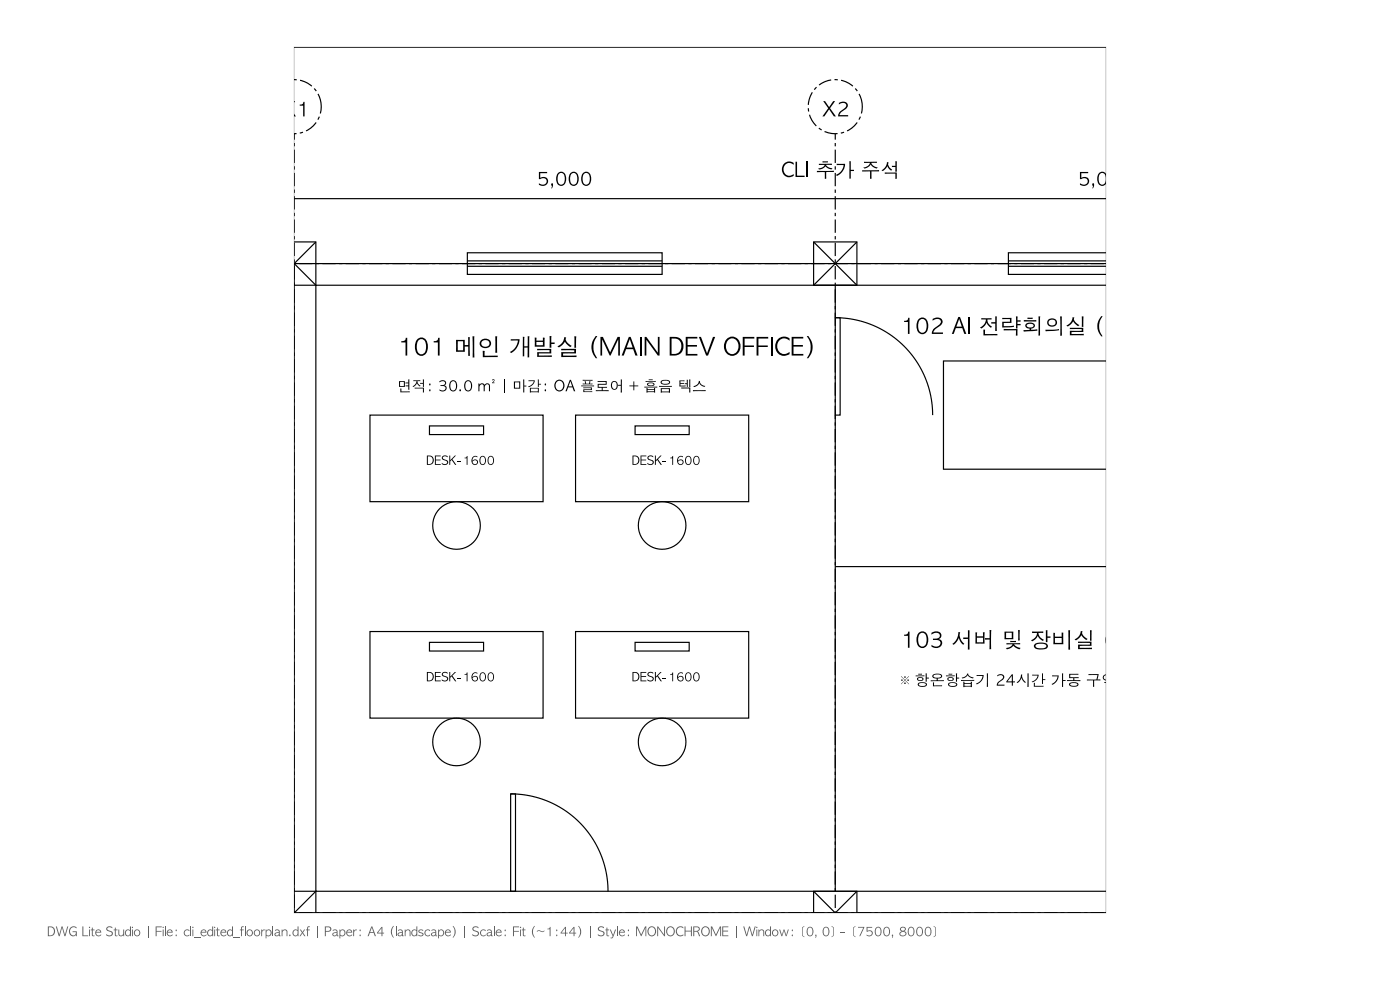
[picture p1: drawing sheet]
<svg xmlns="http://www.w3.org/2000/svg" width="297mm" height="210mm" viewBox="0 0 297 210" stroke-linecap="round" stroke-linejoin="round" font-family="sans-serif">
<defs><g id="words">
<text font-size="4.1" x="182.2" y="37.5">추가</text>
<text font-size="3.2" x="232.7" y="145.4">가동</text>
</g></defs>
<path d="M62.4 10h172.2v183.7h-172.2z" fill="none" stroke="#bfc7d1" stroke-width=".21"/>
<g fill="none" stroke="#000" stroke-width=".25">
<path d="M62.4 10h172.2M62.4 51.3h4.6v9.2h-4.6M62.4 55.9l4.6 4.6M62.4 42.1h172.2M67 51.3l-4.6 4.7M99.1 53.6h41.4v4.6h-41.4zM99.1 56.5h41.4M99.1 55.3h41.4M172.6 51.3h9.2v9.2h-9.2zM172.6 51.3l9.2 9.2M181.8 51.3l-9.2 9.2M213.9 56.5h20.7"/>
<path d="M213.9 55.3h20.7M234.6 55.9h-172.2v137.8h172.2M234.6 53.6h-20.7v4.6h20.7M67 60.5h167.6M67 60.5v128.6M177.2 67.4h1v20.7h-1zM177.2 60.5v6.9a20.7 20.7 0 0 1 20.7 20.7M234.6 76.6h-34.4v22.9h34.4M78.5 88.1h36.7v18.3h-36.7zM91.1 90.3h11.5v1.9h-11.5zM122.1 88.1h36.7v18.3h-36.7zM134.7 90.3h11.5v1.9h-11.5z"/>
<path d="M177.2 88.1v101M78.5 134h36.7v18.3h-36.7zM91.1 136.3h11.5v1.8h-11.5zM122.1 134h36.7v18.3h-36.7zM134.7 136.3h11.5v1.8h-11.5zM177.2 120.2h57.4M108.3 168.4h1.1v20.7h-1.1zM108.3 168.4a20.7 20.7 0 0 1 20.7 20.7M62.4 189.1h4.6v4.6M62.4 193.6l.1 .1M67 189.1h167.6M67 189.1l-4.6 4.6"/>
<path d="M172.6 193.7v-4.6h9.2v4.6M172.6 189.1l4.6 4.6M181.8 189.1l-4.7 4.6"/>
<circle cx="96.8" cy="111.5" r="5.1"/>
<circle cx="140.5" cy="111.5" r="5.1"/>
<circle cx="96.8" cy="157.4" r="5.1"/>
<circle cx="140.5" cy="157.4" r="5.1"/>
</g>
<g fill="none" stroke="#000" stroke-width=".25" stroke-dasharray="2.8 .7 .7 .7" stroke-linecap="butt">
<path d="M62.4 28.4a5.7 5.7 0 0 0 5.8-5.8M68.2 22.6a5.7 5.7 0 0 0-5.8-5.7M62.4 55.9h172.2M62.4 193.7h172.2M62.4 193.7v-165.3M177.2 193.7v-165.3"/>
<circle cx="177.2" cy="22.6" r="5.7"/>
</g>
<g fill="#000">
<path d="M62.4 21.5v1.2v-1.2h.2l-.2 1.5 .4 1.7h-.4zM63.6 22.2l.5-.1 .2-.5h.3v3.1h-.3v-2.3h-.7zM114.3 36.5h1.8v.2h-1.5v1a1.01 1.01 0 0 1 1.7 .6 1.01 1.01 0 0 1-1.4 1.1l-.6-.2v-.3a.89 .89 0 0 0 1.1 .2 .89 .89 0 0 0 .5-1 .91 .91 0 0 0-1.3-.1h-.3zM117 38.9a.38 .38 0 0 1 .4 .3 .38 .38 0 0 1-.2 .4l-.1 .4h-.2a.5 .5 0 0 0 0-.8zM166.3 34.7a1.55 1.55 0 0 1 2.1-.1v.4a1.29 1.29 0 0 0-1.8 0 1.29 1.29 0 0 0-.1 1.7 1.29 1.29 0 0 0 1.7 .3l.2-.1v.4a1.65 1.65 0 0 1-2.2-.3 1.65 1.65 0 0 1 .1-2.3zM168.8 34.3h.3v3h1.6v.2h-1.9zM174.6 21.5h.4l.9 1.2 .9-1.2h.4l-1.1 1.5 1.2 1.7h-.4l-1-1.5-1 1.5h-.4l1.2-1.7zM178 21.8a1.2 1.2 0 0 1 1.9 .6 2.45 2.45 0 0 1-1.3 1.3l-.5 .7h1.8v.3h-2.1a2.76 2.76 0 0 1 1.5-1.9 .66 .66 0 0 0-.1-.9 .66 .66 0 0 0-.9 .1l-.3 .2zM229.1 36.5h1.8v.2h-1.5v1a1.01 1.01 0 0 1 1.7 .6 1.01 1.01 0 0 1-1.5 1.1l-.5-.2v-.3a.86 .86 0 0 0 1.1 .2 .86 .86 0 0 0 .4-1.1l-.6-.2-.9 .2zM231.8 38.9a.38 .38 0 0 1 .4 .3 .38 .38 0 0 1-.2 .4l-.1 .4h-.2a.51 .51 0 0 0 0-.8zM85.1 72.4l.7-.2 .3-.5h.3v3.7h-.4v-2.8h-.9zM92 72.4l.7-.2 .2-.5h.4v3.7h-.4v-2.8h-.9z"/>
<path d="M126.4 71.3h.3a3.8 3.8 0 0 0 0 4.7h-.3a3.5 3.5 0 0 1 0-4.7zM127.4 71.5h.5l1.5 3.2 1.6-3.2h.5v3.9h-.3v-3.4l-1.7 3.4h-.2l-1.6-3.4v3.4h-.3zM136.8 71.5h.3l2.5 3.3v-3.3h.3v3.9h-.3l-2.5-3.3v3.3h-.3zM145.5 71.5h2.4v.3h-2v1.4h2v.3h-2v1.6h2v.3h-2.4zM148.3 71.5h.4l1.3 3.4 1.3-3.4h.4l-1.5 3.9h-.4zM157.6 71.5h2.4v.3h-2v1.5h1.9v.3h-1.9v1.8h-.4zM160.5 71.5h2.5v.3h-2.1v1.5h2v.3h-2v1.8h-.4zM165 72a1.9 1.9 0 0 1 2.5-.2v.5a1.62 1.62 0 0 0-2.5 .4 1.62 1.62 0 0 0 1 2.4h.7l.8-.5v.5a2.01 2.01 0 0 1-2.7-.4 2.01 2.01 0 0 1 .2-2.7zM167.9 71.5h2.5v.3h-2.1v1.4h2v.3h-2v1.6h2.1v.3h-2.5zM171.2 71.3h.3a3.5 3.5 0 0 1 0 4.7h-.3a3.8 3.8 0 0 0 0-4.7zM191.8 68l.6-.1 .2-.5h.3v3.4h-.3v-2.5h-.8zM197.8 67.7a1.47 1.47 0 0 1 2.1 .3 2 2 0 0 1-1.3 1.7l-.6 .8h2v.3h-2.3a2.22 2.22 0 0 1 1.4-1.8 .71 .71 0 0 0 .4-1 .71 .71 0 0 0-1-.3l-.7 .3z"/>
<path d="M233.6 67.1h.3a3.5 3.5 0 0 0 0 4.2h-.3a3.2 3.2 0 0 1 0-4.2zM92.3 96.6h1.2v.2h-1v.7h1v.2h-1v.7h1v.2h-1.2zM93.2 80.9l.2-.1a.68 .68 0 0 1 .9 0 .68 .68 0 0 1 .1 .9l-.2 .1a.63 .63 0 0 1 .6 .6 .63 .63 0 0 1-.7 .6 .64 .64 0 0 1-.9-.4 .68 .68 0 0 0 .8 .2 .68 .68 0 0 0 .5-.7l-.4-.2h-.7v-.2h.4a.48 .48 0 0 0 .6-.6 .48 .48 0 0 0-.8-.2l-.4 .2zM93.9 96.8l.7-.2 .4 .2-.1 .2a.53 .53 0 0 0-.6-.2 .53 .53 0 0 0-.3 .4l.2 .2a.72 .72 0 0 1 .8 1 .93 .93 0 0 1-1.3 0v-.2l.3 .2a.53 .53 0 0 0 .5 0 .53 .53 0 0 0 .3-.5l-.2-.2a.62 .62 0 0 1-.7-.2 .62 .62 0 0 1 0-.7zM95.3 96.6h.2v1l1-1h.2l-.7 .8 .8 1.2h-.3l-.7-1-.3 .3v.7h-.2zM96.9 97.8h.9v.2h-.9zM98.6 97.1l.2-.1 .2-.3h.2v1.9h-.2v-1.4h-.4zM101.5 81.3h.2v.3a.63 .63 0 0 1 1.1 0 .6 .6 0 0 1 .7-.3 .6 .6 0 0 1 .5 .6v1.1h-.3v-1.1a.47 .47 0 0 0-.6-.4 .47 .47 0 0 0-.3 .7v.8h-.2v-1.1a.48 .48 0 0 0-.6-.4 .48 .48 0 0 0-.3 .7v.8h-.2zM104.5 80.5a.31 .31 0 0 1 .4 .2 .31 .31 0 0 1-.2 .4l-.1 .1h.3v.1h-.5l.4-.6-.1-.2-.3 .2zM126.8 80.8h1.9v.8h-1.7v.5h1.8v.2h-.9v.5h1.2v.2h-2.7v-.2h1.3l-.1-.5h-.8v-.9h1.7v-.4h-1.7zM134.4 80.9h.2v.9h.8v.1h-.8v.9h-.2v-.9h-.9v-.1h.9zM135.9 96.6h1.2v.2h-1v.7h1v.2h-1v.7h1v.2h-1.2z"/>
<path d="M137.5 96.8l.7-.2 .4 .2-.1 .2a.53 .53 0 0 0-.5-.2 .53 .53 0 0 0-.4 .4l.2 .2a.72 .72 0 0 1 .8 1 .93 .93 0 0 1-1.3 0v-.2l.3 .2a.53 .53 0 0 0 .6 0 .53 .53 0 0 0 .2-.5l-.2-.2a.62 .62 0 0 1-.7-.2 .62 .62 0 0 1 0-.7zM138.9 96.6h.2v1l1-1h.3l-.8 .8 .8 1.2h-.2l-.8-1-.3 .3v.7h-.2zM140.6 97.8h.8v.2h-.8zM142.2 97.1l.3-.1 .1-.3h.2v1.9h-.2v-1.4h-.4zM191.8 134.6l.6-.1 .2-.5h.3v3.4h-.3v-2.5h-.8zM197.6 134.2l.3-.1a1.14 1.14 0 0 1 1.8 .9l-.2 .4-.4 .2a.91 .91 0 0 1 .8 .9 .91 .91 0 0 1-.8 .9l-1.2-.1-.3-.1v-.4a1.12 1.12 0 0 0 1.9-.4l-.1-.4-.3-.2h-1.2v-.3h.5a.67 .67 0 0 0 .8-.2 .67 .67 0 0 0 0-.9 1.34 1.34 0 0 0-1.6 .2zM234.6 133.6v4.3l-.1-2.1zM92.3 142.5h1.2v.2h-1v.7h1v.2h-1v.7h1v.2h-1.2zM93.9 142.7l.7-.2 .4 .2-.1 .2a.52 .52 0 0 0-.6-.2 .52 .52 0 0 0-.3 .5l.2 .1a.64 .64 0 0 1 .7 .3 .64 .64 0 0 1 0 .8l-.7 .1-.5-.2v-.2l.4 .2a.43 .43 0 0 0 .7-.2 .43 .43 0 0 0-.5-.5 .51 .51 0 0 1-.5-.3 .51 .51 0 0 1 .1-.6zM95.3 142.5h.2v1l1-1h.2l-.7 .8 .8 1.2h-.3l-.7-1-.3 .3v.7h-.2zM96.9 143.8h.9v.1h-.9zM98.6 143h.2l.2-.4h.2v1.9h-.2v-1.4h-.4z"/>
<path d="M135.9 142.5h1.2v.2h-1v.7h1v.2h-1v.7h1v.2h-1.2zM137.5 142.7l.7-.2 .4 .2-.1 .2a.52 .52 0 0 0-.5-.2 .52 .52 0 0 0-.4 .5l.2 .1a.64 .64 0 0 1 .8 .3 .64 .64 0 0 1-.1 .8l-.7 .1-.5-.2v-.2l.4 .2a.43 .43 0 0 0 .7-.2 .43 .43 0 0 0-.5-.5 .51 .51 0 0 1-.5-.3 .51 .51 0 0 1 .1-.6zM138.9 142.5h.2v1l1-1h.3l-.8 .8 .8 1.2h-.2l-.8-1-.3 .3v.7h-.2zM140.6 143.8h.8v.1h-.8zM142.2 143h.3l.1-.4h.2v1.9h-.2v-1.4h-.4zM211.6 143.2a.79 .79 0 0 1 1-.2 .79 .79 0 0 1 .3 1l-1 .8-.2 .4h1.4v.2h-1.6a2.9 2.9 0 0 1 1.3-1.6 .64 .64 0 0 0-.5-.6 .64 .64 0 0 0-.7 .3zM230.9 143h2.2l-.3 1.1h.6v.2h-1.3v1.4h-.2v-1.4h-1.3v-.2h2l.2-.9h-1.9z"/>
<path d="M118.5 36.6a1.12 1.12 0 0 1 1.3 .1 1.12 1.12 0 0 1 .3 1.2 1.08 1.08 0 0 1-.6 1.4 1.08 1.08 0 0 1-1.4-.5 2.03 2.03 0 0 1 .4-2.2zM118.6 36.8a1.78 1.78 0 0 0 .2 2.3 .89 .89 0 0 0 1-1.2 .84 .84 0 0 0-.2-1 .84 .84 0 0 0-1-.1z"/>
<path d="M121.2 36.6a1.12 1.12 0 0 1 1.2 .1 1.12 1.12 0 0 1 .4 1.2 1.08 1.08 0 0 1-.6 1.4 1.08 1.08 0 0 1-1.4-.5 2.04 2.04 0 0 1 .4-2.2zM121.3 36.8a1.78 1.78 0 0 0 .2 2.3 .89 .89 0 0 0 1-1.2 .84 .84 0 0 0-.2-1 .84 .84 0 0 0-1-.1z"/>
<path d="M123.6 36.8a1.09 1.09 0 0 1 1.4-.2 1.09 1.09 0 0 1 .4 1.3 1.1 1.1 0 0 1-.4 1.3 1.1 1.1 0 0 1-1.4-.2 2.21 2.21 0 0 1 0-2.2zM123.9 36.8a1.78 1.78 0 0 0 .2 2.3 .89 .89 0 0 0 1-1.2 .84 .84 0 0 0-.2-1 .84 .84 0 0 0-1-.1z"/>
<path d="M173.3 36.3l3.6-.1v.3h-1.6v1.3l-.3 .1v-1.4h-1.7zM173.7 34.7h2.8v.3l-1.2 .1a1.71 1.71 0 0 0 1.3 .6l-.1 .1a1.15 1.15 0 0 1-1.3-.4l-.1-.1a1.18 1.18 0 0 1-1.5 .5v-.1h.4a1.03 1.03 0 0 0 .9-.7h-1.2zM174.5 34.2h1.1v.3h-1.1z"/>
<path d="M180.2 34.2l.3 .1v1.7h.7v.3h-.7v1.6h-.3zM177.5 34.7h1.8a2.85 2.85 0 0 1-1.8 2.6l-.2-.2a2.51 2.51 0 0 0 1.7-2.1h-1.5z"/>
<path d="M233.1 36.8a.88 .88 0 0 1 1.1-.3 .88 .88 0 0 1 .4 1.1v.7a.92 .92 0 0 1-.7 1.2 .92 .92 0 0 1-1.1-.9v-1zM233.4 36.8a1.78 1.78 0 0 0 .2 2.3 .89 .89 0 0 0 1-1.2 .84 .84 0 0 0-.2-1 .84 .84 0 0 0-1-.1z"/>
<path d="M88.6 71.9a1.34 1.34 0 0 1 1.5-.1 1.34 1.34 0 0 1 .7 1.3 1.84 1.84 0 0 1-1.4 2.4 1.6 1.6 0 0 1-1.4-2l.1-.8zM88.8 72.1a2.3 2.3 0 0 0 .3 3 1.07 1.07 0 0 0 1.3-1.2 1.51 1.51 0 0 0-1-2z"/>
<path d="M97.1 72.4v1.9h1.1v-1.9zM100.2 71.3l.5 .1-.1 4.4h-.3zM96.7 72.1h1.9v1.1h.7v-1.7l.4 .1v3.9h-.4v-2h-.7v1.1h-1.9z"/>
<path d="M102.2 72.5a.8 .8 0 0 0 .8 1.1 .8 .8 0 0 0 .7-1.1 1.02 1.02 0 0 0-1.5 0zM102.4 74.4l.4 .1v1l2.8-.1v.3l-3.2 .1zM105.1 71.3l.4 .1v3.4h-.4zM102.1 72.1a1.16 1.16 0 0 1 1.5-.1 1.16 1.16 0 0 1 .4 1.4 1.29 1.29 0 0 1-1.3 .4 1.29 1.29 0 0 1-.9-.9z"/>
<path d="M110.9 71.4l.4 .1-.1 2h.7v-2.2l.4 .1v4.4h-.4v-2.1h-.7v1.9h-.3zM108.4 72l1.8-.1a2.95 2.95 0 0 1-1.9 2.9l-.1-.1a3.1 3.1 0 0 0 1.7-2.5h-1.5z"/>
<path d="M113.8 72.5v.7h1.4v-.7zM113.9 74h3v1h-2.6v.4h2.8v.3h-3.1v-1h2.6v-.4h-2.7zM113.4 71.6h.2a.17 .17 0 0 1 .2 .1 .17 .17 0 0 1 0 .2v.3h1.4v-.6l.3 .1v1.8h-2.1zM116.6 71.3l.4 .1v1.3l.7-.1v.4h-.7v.8h-.4z"/>
<path d="M119.1 74h3.1v1h-2.7v.4h2.8v.3h-3.2v-1h2.7v-.4h-2.7zM119.7 71.5a.29 .29 0 0 1 .4 .1 .29 .29 0 0 1-.1 .4l.4 .7 .9 .6-.2 .2a.79 .79 0 0 1-.9-.5l-.4-.5a2.25 2.25 0 0 1-1.3 1.1l-.2-.1a2.47 2.47 0 0 0 1.4-2zM121.8 71.3l.5 .1-.1 2.4h-.4z"/>
<path d="M133.4 71.5h.4l1.5 3.9h-.5l-.5-1.3h-1.5l-.5 1.3h-.4zM133.6 71.9l-.7 1.8h1.3z"/>
<path d="M142.1 71.5h.9a1.98 1.98 0 0 1 2 2 1.98 1.98 0 0 1-2 1.9h-.9zM142.5 71.8v3.3a1.72 1.72 0 0 0 1.9-1 1.72 1.72 0 0 0-.6-2.1z"/>
<path d="M154.1 72a1.74 1.74 0 0 1 2.1-.4 1.74 1.74 0 0 1 .9 1.9 1.78 1.78 0 0 1-1.8 2 1.78 1.78 0 0 1-1.7-2l.1-.9zM154.6 72.1a1.78 1.78 0 0 0 .7 3 1.71 1.71 0 0 0 1.4-1.6 1.71 1.71 0 0 0-1.4-1.7z"/>
<path d="M195 67.6a1.22 1.22 0 0 1 1.3-.1 1.22 1.22 0 0 1 .6 1.2 1.67 1.67 0 0 1-1.2 2.2 1.46 1.46 0 0 1-1.3-1.8l.1-.7zM195.2 67.9a2.09 2.09 0 0 0 .2 2.6 1.11 1.11 0 0 0 1.2-1.4 1.02 1.02 0 0 0-.3-1.1 1.02 1.02 0 0 0-1.1-.1z"/>
<path d="M203.3 67.2h.4l1.3 3.6h-.4l-.5-1.2h-1.3l-.5 1.2h-.4zM203.5 67.7l-.6 1.6h1.1z"/>
<path d="M208.2 67.5h2.2v.3h-.8a1.35 1.35 0 0 0 .8 1.5l-.3 .2-.8-1.1-.6 .9a.46 .46 0 0 1-.3 .3 .46 .46 0 0 1-.5-.1 1.47 1.47 0 0 0 1.2-1.7h-.9zM208.6 69.9l.4 .1v.9l2.6-.1v.3h-3zM211.1 67.1l.4 .1v3h-.4v-1.6h-.8v-.3h.8z"/>
<path d="M212.9 69.8h3v1.4h-.4v-1.1h-2.6zM212.6 67.4h2v1.1h-1.7v.7l2.2-.1v.2l-2.5 .2v-1.2l1.7-.1v-.5h-1.7zM215.5 67.1l.4 .1v.8l.6-.1v.3h-.6v.5h.6v.3h-.6v.7h-.4z"/>
<path d="M217.9 68.9a.66 .66 0 0 0 .3 .6 .66 .66 0 0 0 .8-.1 .35 .35 0 0 0 .2-.5 1.19 1.19 0 0 0-1.3 0zM217.7 68.7a1.23 1.23 0 0 1 1.9 .4l-.3 .4-.5 .2v.3l1.3-.1v.2l-2.9 .2-.1-.3h1.3v-.3a.67 .67 0 0 1-.7-.2 .67 .67 0 0 1 0-.8zM220.3 67.1l.4 .1-.1 4h-.3zM217.2 67.9h2.6v.3h-2.6zM218 67.4h1.1v.3h-1.1z"/>
<path d="M222.6 68a.68 .68 0 0 0 .6 1.1 .68 .68 0 0 0 .5-1.1l-.5-.2zM221.8 69.9l2.8-.1 .1 .2-2.8 .3zM224.9 67.1l.4 .1v4h-.4zM222.5 67.8a1.01 1.01 0 0 1 1.3-.2 1.01 1.01 0 0 1 .3 1.3 1.01 1.01 0 0 1-1.4 .3 1.01 1.01 0 0 1-.2-1.4z"/>
<path d="M227 69.5h2.8v.9h-2.5v.4h2.6v.3h-2.9v-.9h2.5v-.4h-2.5zM227.5 67.3a.26 .26 0 0 1 .4 .1 .26 .26 0 0 1-.1 .3l.4 .7 .8 .6-.4 .1-.9-.9a2.07 2.07 0 0 1-1.3 1l-.2-.1a2.25 2.25 0 0 0 1.3-1.8zM229.5 67.1l.4 .1-.1 2.1h-.3z"/>
<path d="M84.9 81v.9h.8v-.9zM84.9 82.4h.3v.6h1.7v.2h-2zM86.6 80.5h.3l-.1 2.2h-.2v-.8h-.6v-.1h.6v-.5h-.6v-.2h.6zM84.6 80.9l1.3-.1v1.3h-1.2z"/>
<path d="M88 82.2h1.9v1l-.2 .1v-.9h-1.7zM87.7 80.7h1.5v.2h-.6l.1 .5 .5 .5h-.2l-.5-.6-.6 .7h-.4l.6-.5 .2-.6h-.6zM89.7 80.5h.3l-.1 1.6h-.2v-.7h-.6v-.2h.6z"/>
<path d="M90.6 96.6h.4a.99 .99 0 0 1 1.1 1 .99 .99 0 0 1-1.1 1h-.4zM90.8 96.8v1.6a.84 .84 0 0 0 1-.8 .84 .84 0 0 0-1-.8z"/>
<path d="M91 81.6a.2 .2 0 0 1 .4 0 .2 .2 0 0 1-.4 0zM91 82.8a.2 .2 0 0 1 .4 0 .2 .2 0 0 1-.4 0z"/>
<path d="M95.7 80.8a.89 .89 0 0 1 1 .1 .89 .89 0 0 1 .3 .9 .9 .9 0 0 1-.9 1.2 .9 .9 0 0 1-.8-1.2l.1-.6zM95.8 81a1.21 1.21 0 0 0 .3 1.8 1.1 1.1 0 0 0 .6-.9 1.1 1.1 0 0 0-.6-1z"/>
<path d="M98.9 80.8a.89 .89 0 0 1 1 .1 .89 .89 0 0 1 .3 .9 .9 .9 0 0 1-.9 1.2 .9 .9 0 0 1-.8-1.2l.1-.6zM99 81a1.21 1.21 0 0 0 .3 1.8 1.11 1.11 0 0 0 .6-.9 1.11 1.11 0 0 0-.6-1z"/>
<path d="M100.3 97a.53 .53 0 0 1 .5-.4 .53 .53 0 0 1 .5 .4 .66 .66 0 0 0-.8 0 .66 .66 0 0 0-.3 .7 .65 .65 0 0 1 1 0 .65 .65 0 0 1-.1 1 .65 .65 0 0 1-1-.5l-.1-.8zM100.3 97.8a.44 .44 0 0 0 .2 .7 .44 .44 0 0 0 .6-.4 .44 .44 0 0 0-.5-.4z"/>
<path d="M102.1 96.8a.72 .72 0 0 1 .8 .1 .72 .72 0 0 1 .2 .8 .73 .73 0 0 1-.7 .9 .73 .73 0 0 1-.7-.9l.1-.6zM102.1 97a.98 .98 0 0 0 .3 1.5 .9 .9 0 0 0 .5-.8 .9 .9 0 0 0-.5-.8z"/>
<path d="M103.6 96.9a.7 .7 0 0 1 .9-.1 .7 .7 0 0 1 .3 .9 .73 .73 0 0 1-.7 .9 .73 .73 0 0 1-.7-.9zM103.8 97a.98 .98 0 0 0 .3 1.5 .9 .9 0 0 0 .5-.8 .9 .9 0 0 0-.5-.8z"/>
<path d="M109.3 81.1v1.1h.8v-1.1zM111 80.5h.2v1.3h.5v.2h-.5v1.2l-.2 .1zM109 80.9h1.4v1.5l-1.4 .1z"/>
<path d="M112.6 82.4v.6h1.5v-.6zM112.4 82.3h1.9v1h-1.9zM112.1 80.7h1.3a1.27 1.27 0 0 1-1.3 1.3l.8-.5 .3-.7-1.1 .1zM114.1 80.5h.2v.9h.5v.2h-.5v.5h-.2z"/>
<path d="M115.5 81.6a.2 .2 0 0 1 .4 0 .2 .2 0 0 1-.4 0zM115.5 82.8a.2 .2 0 0 1 .4 0 .2 .2 0 0 1-.4 0z"/>
<path d="M117.9 80.9a1.19 1.19 0 0 1 1.8 .3 1.19 1.19 0 0 1-.5 1.7 1.21 1.21 0 0 1-1.5-.5 1.21 1.21 0 0 1 .2-1.5zM118.1 81.1a.97 .97 0 0 0-.2 1.2 .97 .97 0 0 0 1.2 .4 1.03 1.03 0 0 0 .4-1.2 1.03 1.03 0 0 0-1-.7z"/>
<path d="M120.9 80.6h.2l.9 2.4h-.3l-.2-.8h-1l-.3 .8h-.2zM121 80.9l-.4 1.1h.8z"/>
<path d="M123.7 82.2h1.9v.5h-1.6v.3h1.6v.2h-1.9v-.6h1.6v-.3l-1.6 .1zM123.3 81.8h2.7v.2h-2.7zM124 80.9h.3l.1 .5h.2h.4v-.5h.2v.5h.5v.1h-2.1v-.1h.6zM123.6 80.6h2.1v.2h-2.1z"/>
<path d="M130 81.2a.8 .8 0 0 0 .5 1.3 .89 .89 0 0 0-.2-1.5zM131.7 80.5h.2v2.8h-.2v-1.5h-.6v-.2h.6zM129.9 80.9a.92 .92 0 0 1 1.2 .6 .92 .92 0 0 1-.5 1.2 .96 .96 0 0 1-1-.7 .96 .96 0 0 1 .3-1.1z"/>
<path d="M134.2 96.6h.5a.99 .99 0 0 1 1 1 .99 .99 0 0 1-1.1 1h-.4zM134.4 96.8v1.6a.84 .84 0 0 0 1-.8 .84 .84 0 0 0-1-.8z"/>
<path d="M137.4 82.7v.3h1.4v-.3zM137.5 81.4a.67 .67 0 0 0 1.1 .1 .97 .97 0 0 0-1.1-.1zM137.1 82.3h.3v.3h1.4l-.1-.3h.3v1h-1.9zM136.7 82h2.7v.2h-2.7zM137.3 81.3a1.15 1.15 0 0 1 1.6 .2 1.04 1.04 0 0 1-1.6 0zM136.9 80.8h2.2v.2h-2.2zM137.6 80.5h.9v.1h-.9z"/>
<path d="M140.4 82.5v.5h1.5v-.5zM140.4 80.9a.64 .64 0 0 0 1 .5l.3-.1 .3-.2a1.18 1.18 0 0 0-1.6-.2zM140.2 82.3h1.9v1h-1.9zM139.8 81.9h2.7v.2h-2.7zM140.3 80.8a1.69 1.69 0 0 1 1.8 .1 .71 .71 0 0 1-1 .7l-.9-.3-.1-.2z"/>
<path d="M143.9 97a.53 .53 0 0 1 .5-.4 .53 .53 0 0 1 .5 .4 .66 .66 0 0 0-.8 0 .66 .66 0 0 0-.3 .7 .65 .65 0 0 1 1.1 0 .65 .65 0 0 1-.2 1 .65 .65 0 0 1-1-.5v-.8zM143.9 97.8a.44 .44 0 0 0 .3 .7 .44 .44 0 0 0 .5-.4 .44 .44 0 0 0-.5-.4z"/>
<path d="M145.7 96.8a.72 .72 0 0 1 .8 .1 .72 .72 0 0 1 .2 .8 .73 .73 0 0 1-.7 .9 .73 .73 0 0 1-.7-.9l.1-.6zM145.7 97a.98 .98 0 0 0 .3 1.5 .9 .9 0 0 0 .5-.8 .9 .9 0 0 0-.5-.8z"/>
<path d="M144.5 82.2h1.9v1h-.2v-.8h-1.7zM144.1 80.7h1.1v.2h-.8v.3h.7v.2h-.7v.4h1.1a.38 .38 0 0 1-.6 .2h-.8zM145.7 80.6h.2v1.5h-.2v-.6h-.4v-.2h.4zM146.2 80.5h.3l-.1 1.6h-.2z"/>
<path d="M147.2 96.9a.7 .7 0 0 1 .9-.1 .7 .7 0 0 1 .3 .9 .73 .73 0 0 1-.7 .9 .73 .73 0 0 1-.7-.9zM147.5 97a.99 .99 0 0 0 .2 1.5 .9 .9 0 0 0 .5-.8 .9 .9 0 0 0-.5-.8z"/>
<path d="M147 82.8l2.7-.1v.3h-2.7zM147.1 81.9h.2a1.4 1.4 0 0 0 1-1.1l.2 .1a.99 .99 0 0 0 1.1 1l-.1 .2-.5-.2-.7-.6-.5 .6a.48 .48 0 0 1-.7 0z"/>
<path d="M195 134.2a1.22 1.22 0 0 1 1.3-.1 1.22 1.22 0 0 1 .6 1.2 1.67 1.67 0 0 1-1.2 2.2 1.46 1.46 0 0 1-1.3-1.8l.1-.8zM195.2 134.4a2.09 2.09 0 0 0 .2 2.7 1.11 1.11 0 0 0 1.2-1.4 1.02 1.02 0 0 0-.3-1.1 1.02 1.02 0 0 0-1.1-.2z"/>
<path d="M205.3 133.7l.4 .1v4h-.4v-2.3l-1 .1v-.4h1zM203.3 134.1h.4l-.1 .2a2.27 2.27 0 0 0 .7 2.1l.3 .2-.3 .2-.6-.7-.3-.8-.6 1a.41 .41 0 0 1-.3 .4 .41 .41 0 0 1-.4-.1 3 3 0 0 0 1.2-2.5z"/>
<path d="M207.2 135.3v1h1.3v-1zM209.9 133.6h.1a.4 .4 0 0 1 .3 .7v3.4h-.4v-2h-.9v-.3h.9zM206.9 134.1a.32 .32 0 0 1 .4 .2 .32 .32 0 0 1-.1 .4v.3h1.3v-.9l.4 .1v2.3h-2z"/>
<path d="M213.4 134.2v1.1h1.2v-1.1zM213.5 136.4h2.9v.3h-1.3a1.98 1.98 0 0 0 1.4 .8l-.2 .2h-.2l-1.1-.7a1.21 1.21 0 0 1-1.5 .6l-.1-.1 .1-.1a1.49 1.49 0 0 0 1.3-.7h-1.3zM214.3 135.9h1.2v.3h-1.2zM213.1 134h1.9v1.6h-1.9zM216 133.6l.3 .1v2.2h-.3z"/>
<path d="M219.8 136.8a.52 .52 0 0 0 0 .6 .52 .52 0 0 0 .7 .1 1.3 1.3 0 0 0 1.5-.5 1.59 1.59 0 0 0-2.1-.3zM219.5 136.6a2.53 2.53 0 0 1 2.8 .2 .99 .99 0 0 1-1.4 1l-.9-.1a.65 .65 0 0 1-.6-.4 .65 .65 0 0 1 .1-.7zM218.9 134l2.4-.1v.4h-1a1.64 1.64 0 0 0 1.1 1.4v.1a.41 .41 0 0 1-.7-.2l-.5-.8a1.59 1.59 0 0 1-1.3 1.2l-.2-.2 .4-.2a1.54 1.54 0 0 0 .9-1.3h-1.1zM221.9 133.7l.3 .1v1.2h.6v.3h-.6v.9h-.3z"/>
<path d="M223.8 135.3v1.1h1.4v-1.1zM226.6 133.7l.4 .1v4h-.3zM223.5 134.2l.3 .1v.7l.7 .1 .7-.1v-.8h.4v2.5h-2.1z"/>
<path d="M228.7 136.1h2.9v.9h-2.5v.4h2.6v.3h-3v-1h2.5v-.3h-2.5zM229.3 133.9a.26 .26 0 0 1 .3 .1 .26 .26 0 0 1-.1 .3l.4 .7 .8 .6-.3 .1-1-1a2.05 2.05 0 0 1-1.2 1.1l-.2-.2a2.25 2.25 0 0 0 1.3-1.7zM231.2 133.7l.4 .1v2.1h-.4z"/>
<path d="M90.6 142.5a1.07 1.07 0 0 1 1.4 1 1.07 1.07 0 0 1-1.4 1zM90.8 142.7v1.6a.84 .84 0 0 0 1-.8 .84 .84 0 0 0-1-.8z"/>
<path d="M100.3 142.9a.53 .53 0 0 1 .5-.4 .53 .53 0 0 1 .5 .4 .66 .66 0 0 0-.8 0 .66 .66 0 0 0-.3 .8 .65 .65 0 0 1 1-.1 .65 .65 0 0 1-.1 1 .65 .65 0 0 1-1-.4l-.1-.9zM100.3 143.7a.44 .44 0 0 0 .2 .7 .44 .44 0 0 0 .6-.4 .44 .44 0 0 0-.5-.4z"/>
<path d="M102.1 142.7a.72 .72 0 0 1 .8 .1 .72 .72 0 0 1 .2 .8 .73 .73 0 0 1-.7 1 .73 .73 0 0 1-.7-1l.1-.5zM102.1 142.9a.98 .98 0 0 0 .3 1.5 .9 .9 0 0 0 .5-.8 .9 .9 0 0 0-.5-.8z"/>
<path d="M103.8 142.7a.72 .72 0 0 1 .8 .1 .72 .72 0 0 1 .2 .8 .73 .73 0 0 1-.7 1 .73 .73 0 0 1-.7-1l.1-.5zM103.8 142.9a.98 .98 0 0 0 .3 1.5 .9 .9 0 0 0 .5-.8 .9 .9 0 0 0-.5-.8z"/>
<path d="M134.2 142.5a1.07 1.07 0 0 1 1.5 1 1.07 1.07 0 0 1-1.5 1zM134.4 142.7v1.6a.84 .84 0 0 0 1-.8 .84 .84 0 0 0-1-.8z"/>
<path d="M143.9 142.9a.53 .53 0 0 1 .5-.4 .53 .53 0 0 1 .5 .4 .66 .66 0 0 0-.8 0 .66 .66 0 0 0-.3 .8 .65 .65 0 0 1 1.1-.1 .65 .65 0 0 1-.2 1 .65 .65 0 0 1-1-.4v-.9zM143.9 143.7a.44 .44 0 0 0 .3 .7 .44 .44 0 0 0 .5-.4 .44 .44 0 0 0-.5-.4z"/>
<path d="M145.7 142.7a.72 .72 0 0 1 .8 .1 .72 .72 0 0 1 .2 .8 .73 .73 0 0 1-.7 1 .73 .73 0 0 1-.7-1l.1-.5zM145.7 142.9a.98 .98 0 0 0 .3 1.5 .9 .9 0 0 0 .5-.8 .9 .9 0 0 0-.5-.8z"/>
<path d="M147.4 142.7a.72 .72 0 0 1 .8 .1 .72 .72 0 0 1 .2 .8 .73 .73 0 0 1-.7 1 .73 .73 0 0 1-.7-1l.1-.5zM147.5 142.9a.98 .98 0 0 0 .2 1.5 .9 .9 0 0 0 .5-.8 .9 .9 0 0 0-.5-.8z"/>
<path d="M191.8 144.9a.16 .16 0 0 1 .3 0 .16 .16 0 0 1-.3 0zM191.1 143.5l.9 .7 .9-.7-.9 .8 .9 .8-.9-.8-.8 .9 .7-.9zM191.2 144.3a.16 .16 0 0 1 .3 0 .16 .16 0 0 1-.3 0zM192.5 144.3a.16 .16 0 0 1 .3 0 .16 .16 0 0 1-.3 0zM191.8 143.6a.16 .16 0 0 1 .3 0 .16 .16 0 0 1-.3 0z"/>
<path d="M195 145l-.1 .2a1.02 1.02 0 0 0 1.5 0 1.2 1.2 0 0 0-1.4-.2zM194.8 143.9a.45 .45 0 0 0 .4 .4 .45 .45 0 0 0 .5-.4l-.5-.1zM194.8 144.9a1.39 1.39 0 0 1 1.9 .3 1.15 1.15 0 0 1-1.7 .4l-.3-.3zM194.6 143.8l.6-.2a.46 .46 0 0 1 .7 .4 .46 .46 0 0 1-.7 .5l-.4-.1a.38 .38 0 0 1-.2-.6zM196.4 142.8l.2 .1v.8h.5v.2h-.5v.7h-.2zM194.3 143.3h1.8v.2h-1.8zM194.8 142.9h.8v.2h-.8z"/>
<path d="M198.1 143.2l-.1 .2a1.18 1.18 0 0 0 1.6 0 1.23 1.23 0 0 0-1.5-.2zM197.9 144.7l.3 .1-.1 .6h1.8v.2h-2zM197.9 143.1a1.72 1.72 0 0 1 1.9 .2 .67 .67 0 0 1-.9 .6l.1 .4h1.2v.2h-2.8v-.2h1.3v-.4a.58 .58 0 0 1-.7 0 .58 .58 0 0 1-.1-.8z"/>
<path d="M201.4 145l-.1 .2a1.02 1.02 0 0 0 1.5 0 1.2 1.2 0 0 0-1.4-.2zM201.2 143.9a.45 .45 0 0 0 .4 .4 .45 .45 0 0 0 .5-.4l-.4-.1zM201.2 144.9a1.39 1.39 0 0 1 1.9 .3 1.15 1.15 0 0 1-1.7 .4l-.3-.3zM201 143.8l.6-.2a.46 .46 0 0 1 .7 .4 .46 .46 0 0 1-.6 .5l-.4-.1a.38 .38 0 0 1-.3-.6zM202.8 142.8l.3 .1-.1 .8h.5v.2h-.5v.7h-.2zM200.7 143.3h1.8v.2h-1.8zM201.2 142.9h.8v.2h-.8z"/>
<path d="M204.6 145.1v.4h1.3v-.4zM204.4 144.6h.2v.3h1.3v-.3h.3v1.1l-1.8 .1zM203.9 144.2h2.8v.2h-2.8zM204 143.7h.1a1.32 1.32 0 0 0 1.1-.8l.2 .1a.98 .98 0 0 0 1.1 .7h.1a.58 .58 0 0 1-1-.1l-.3-.4a.98 .98 0 0 1-1.2 .6z"/>
<path d="M209.3 142.8l.3 .1v2.8h-.3zM207.2 143.2h1.5a1.83 1.83 0 0 1-1.6 1.9v-.1a1.87 1.87 0 0 0 1.3-1.6h-1.2z"/>
<path d="M214.6 143h.3v1.5h.4v.2h-.4v.7h-.3v-.7h-1.1v-.2zM214.6 143.3l-.9 1.2h.9z"/>
<path d="M218 142.8l.2 .1v2.8h-.2zM216.6 143.1h.3a1.49 1.49 0 0 0 .7 1.6l-.1 .1-.3-.1-.5-.9a1.38 1.38 0 0 1-.9 1l-.1-.1a1.8 1.8 0 0 0 .9-1.6z"/>
<path d="M219.3 144.8l.3 .1-.1 .6h1.9v.2h-2.1zM221 142.8l.3 .1v1.2h.5v.2h-.5v.8h-.2zM219 143.1h1.3a1.53 1.53 0 0 1-1.4 1.5 1.52 1.52 0 0 0 1.2-1.3h-1.1z"/>
<path d="M225.3 142.8l.2 .1v1.4h.6v.2h-.6v1.2h-.2zM223.2 143.3h1.4a2.22 2.22 0 0 1-1.4 2l-.1-.2a1.95 1.95 0 0 0 1.2-1.6h-1.1z"/>
<path d="M227.1 145.1l-.1 .1a1.13 1.13 0 0 0 1.6 0 1.25 1.25 0 0 0-1.5-.1zM226.9 144.9a1.43 1.43 0 0 1 1.9 .3 1.26 1.26 0 0 1-1.7 .4l-.3-.3zM226.8 142.9h2v.2h-1.8v.5h1.8v.3l-.9-.1v.5h1.3v.2h-2.9v-.2h1.4v-.5h-.9z"/>
<circle cx="97.6" cy="82.8" r=".2"/>
</g>
<path d="M136 71.5v3.9M163.7 71.5v3.9" fill="none" stroke="#000" stroke-width=".39"/>
<path d="M107 80.6v2.8" fill="none" stroke="#000" stroke-width=".21"/>
<path d="M205.6 67.2v3.6" fill="none" stroke="#000" stroke-width=".36"/>
<path d="M171.3 34.3v3.2" fill="none" stroke="#000" stroke-width=".32"/>
<g fill="#59616b">
<path d="M11.8 196.5h.3l.5 1.8 .5-1.8h.2l.5 1.8 .5-1.8h.2l-.6 2.1h-.2l-.5-1.8-.5 1.8h-.2z"/>
<path d="M14.9 196.8l.5-.3h.4l.4 .2v.2a.84 .84 0 0 0-1.3 .4 .84 .84 0 0 0 .9 1.1l.2-.2 .1-.5h-.7v-.1h.9v1h-.2v-.3a.94 .94 0 0 1-1.3 0 .94 .94 0 0 1 0-1.3z"/>
<path d="M17.5 196.5h.2v1.9h1v.2h-1.2z"/>
<path d="M19.5 196.8h.2v.4h.3v.1h-.3v1l.3 .1a.29 .29 0 0 1-.3 .2 .29 .29 0 0 1-.2-.3v-1h-.3v-.1h.3z"/>
<path d="M22.7 196.6l.7-.1 .4 .2v.2a.55 .55 0 0 0-.6-.2 .55 .55 0 0 0-.4 .5l.3 .1a.76 .76 0 0 1 .8 1 .98 .98 0 0 1-1.4 .1v-.3l.3 .2a.55 .55 0 0 0 .6 .1 .55 .55 0 0 0 .3-.5l-.3-.2a.74 .74 0 0 1-.8-.9z"/>
<path d="M24.4 196.8h.2v.4h.3v.1h-.3v1l.3 .1a.29 .29 0 0 1-.3 .2 .29 .29 0 0 1-.2-.3v-1h-.3v-.1h.3z"/>
<path d="M25.1 197.2h.2v.9a.43 .43 0 0 0 .5 .3 .43 .43 0 0 0 .3-.5v-.7h.2v1.4h-.1v-.3a.57 .57 0 0 1-.7 .3 .57 .57 0 0 1-.4-.5z"/>
<path d="M10.1 196.5a1.12 1.12 0 0 1 1.6 1.1 1.12 1.12 0 0 1-1.6 1zM10.4 196.7v1.7a.88 .88 0 0 0 1.1-.8 .88 .88 0 0 0-1.1-.9z"/>
<path d="M18.9 197.2h.2v1.4h-.2zM18.9 196.7a.14 .14 0 0 1 .2 0 .14 .14 0 0 1-.2 0z"/>
<path d="M20.4 197.4a.62 .62 0 0 1 .7-.2 .62 .62 0 0 1 .4 .6h-1.1a.57 .57 0 0 0 .4 .6 .57 .57 0 0 0 .7-.2 .68 .68 0 0 1-1 .3 .68 .68 0 0 1-.2-1zM20.6 197.4l-.2 .3h.9l-.3-.4z"/>
<path d="M26.7 197.4a.64 .64 0 0 1 .9-.1v-.8h.2v2.1h-.2v-.2a.65 .65 0 0 1-1 .1 .65 .65 0 0 1 0-1zM26.8 197.5a.48 .48 0 0 0 .1 .8 .48 .48 0 0 0 .7-.4v-.4l-.2-.2z"/>
<path d="M28 197.2h.2v1.4h-.2zM28 196.7a.14 .14 0 0 1 .2 0 .14 .14 0 0 1-.2 0z"/>
<path d="M28.4 197.9a.72 .72 0 0 1 1.4 0 .72 .72 0 0 1-1.4 0zM28.5 197.9a.55 .55 0 0 0 1.1 0 .55 .55 0 0 0-1.1 0z"/>
</g>
<path d="M31.4 196.5v2.4" fill="none" stroke="#59616b" stroke-width=".21"/>
<g fill="#59616b">
<path d="M33 196.5h1.3v.2h-1.1v.8h1.1v.1h-1.1v1h-.2z"/>
<path d="M34.5 197.2h.2v1.4h-.2zM34.5 196.7a.14 .14 0 0 1 .2 0 .14 .14 0 0 1-.2 0z"/>
</g>
<path d="M35 196.5v2.1" fill="none" stroke="#59616b" stroke-width=".21"/>
<g fill="#59616b">
<path d="M39.2 197.4a.55 .55 0 0 1 .5-.3 .55 .55 0 0 1 .5 .4 .56 .56 0 0 0-.8 0 .56 .56 0 0 0 0 .8 .56 .56 0 0 0 .8-.1 .58 .58 0 0 1-.6 .4 .58 .58 0 0 1-.5-.3l-.1-.6z"/>
<path d="M35.5 197.4a.62 .62 0 0 1 .8-.2 .62 .62 0 0 1 .3 .6h-1a.57 .57 0 0 0 .3 .6 .57 .57 0 0 0 .7-.2 .68 .68 0 0 1-1 .3 .68 .68 0 0 1-.2-1zM35.8 197.4l-.2 .3h.8l-.2-.4z"/>
<path d="M37.2 197.4a.2 .2 0 0 1 .4 0 .2 .2 0 0 1-.4 0zM37.2 198.4a.2 .2 0 0 1 .4 0 .2 .2 0 0 1-.4 0z"/>
</g>
<path d="M40.5 196.5v2.1" fill="none" stroke="#59616b" stroke-width=".21"/>
<g fill="#59616b">
<path d="M41.1 198.9h1.4z"/>
<path d="M46 196.8h.2v.4h.4v.1h-.4v1l.4 .1a.29 .29 0 0 1-.3 .2 .29 .29 0 0 1-.3-.3v-1h-.2v-.1h.2z"/>
<path d="M49.5 198.9h1.4z"/>
<path d="M51.2 196.6l.5-.1v.2l-.4 .1v.4h.4v.1h-.4v1.3h-.2v-1.3h-.2v-.1h.2z"/>
<path d="M40.8 197.2h.2v1.4h-.2zM40.8 196.7a.14 .14 0 0 1 .2 0 .14 .14 0 0 1-.2 0z"/>
<path d="M42.7 197.4a.62 .62 0 0 1 .8-.2 .62 .62 0 0 1 .3 .6h-1.1a.56 .56 0 0 0 .4 .6 .56 .56 0 0 0 .7-.2 .68 .68 0 0 1-1 .3 .68 .68 0 0 1-.2-1zM42.9 197.4l-.1 .3h.8l-.3-.4z"/>
<path d="M44.1 197.4a.64 .64 0 0 1 .9-.1v-.8h.2v2.1h-.2v-.2a.65 .65 0 0 1-.9 .1 .65 .65 0 0 1-.1-1zM44.3 197.5a.48 .48 0 0 0 0 .8 .48 .48 0 0 0 .7-.4v-.4l-.2-.2z"/>
<path d="M45.4 197.2h.2v1.4h-.2zM45.4 196.7a.15 .15 0 0 1 .3 0 .15 .15 0 0 1-.3 0z"/>
<path d="M46.9 197.4a.62 .62 0 0 1 .8-.2 .62 .62 0 0 1 .3 .6h-1.1a.57 .57 0 0 0 .4 .6 .57 .57 0 0 0 .7-.2 .68 .68 0 0 1-1 .3 .68 .68 0 0 1-.2-1zM47.1 197.4l-.1 .3h.8l-.2-.4z"/>
<path d="M48.3 197.4a.64 .64 0 0 1 .9-.1v-.8h.2v2.1h-.2v-.2a.65 .65 0 0 1-.9 .1 .65 .65 0 0 1-.1-1zM48.5 197.5a.48 .48 0 0 0 0 .8 .48 .48 0 0 0 .7-.4v-.4l-.2-.2z"/>
</g>
<path d="M52 196.5v2.1" fill="none" stroke="#59616b" stroke-width=".21"/>
<g fill="#59616b">
<path d="M55.4 197.2h.2v.2l.4-.2h.2l-.1 .1a.43 .43 0 0 0-.5 .6v.7h-.2z"/>
<path d="M52.3 197.9a.72 .72 0 0 1 1.4 0 .72 .72 0 0 1-1.4 0zM52.4 197.9a.55 .55 0 0 0 1.1 0 .55 .55 0 0 0-1.1 0z"/>
<path d="M53.8 197.9a.72 .72 0 0 1 1.4 0 .72 .72 0 0 1-1.4 0zM54 197.9a.52 .52 0 0 0 1 0 .52 .52 0 0 0-1 0z"/>
<path d="M56.3 197.2h.2v.2a.7 .7 0 0 1 1.2 .3 .7 .7 0 0 1-.8 .9l-.4-.1v.5h-.2zM56.6 197.5l-.1 .8a.51 .51 0 0 0 .7 0 .51 .51 0 0 0 .1-.7 .51 .51 0 0 0-.7-.1z"/>
</g>
<path d="M57.9 196.5v2.1" fill="none" stroke="#59616b" stroke-width=".21"/>
<g fill="#59616b">
<path d="M59.7 197.2h.2v.2a.56 .56 0 0 1 .6-.2 .56 .56 0 0 1 .5 .4v1h-.2v-.9a.44 .44 0 0 0-.5-.4 .44 .44 0 0 0-.4 .6v.7h-.2z"/>
<path d="M63.6 197.2h.2l.4 .5 .3-.5h.2l-.4 .6 .5 .8h-.2l-.4-.6-.4 .6h-.3l.6-.8z"/>
<path d="M65.2 196.6l.5-.1v.2l-.3 .1-.1 .4h.4v.1h-.4v1.3h-.1v-1.3h-.3v-.1h.3z"/>
<path d="M58.3 197.3a.59 .59 0 0 1 .7-.1 .59 .59 0 0 1 .4 .5v.7l.1 .2h-.2l-.1-.3a.47 .47 0 0 1-.6 .3 .47 .47 0 0 1-.3-.5 .47 .47 0 0 1 .5-.4h.4a.47 .47 0 0 0-.4-.4 .47 .47 0 0 0-.5 .2zM58.5 198.1l-.1 .2a.38 .38 0 0 0 .6 .1 .38 .38 0 0 0 .1-.5z"/>
<path d="M62.2 197.4a.64 .64 0 0 1 .9-.1v-.8h.2v2.1h-.1l-.1-.2a.65 .65 0 0 1-.9 .1 .65 .65 0 0 1-.1-1zM62.4 197.5a.48 .48 0 0 0 0 .8 .48 .48 0 0 0 .7-.4v-.4l-.2-.2z"/>
<circle cx="61.5" cy="198.4" r=".18"/>
</g>
<path d="M67.3 196.5v2.4" fill="none" stroke="#59616b" stroke-width=".21"/>
<g fill="#59616b">
<path d="M74.9 197.2h.2v.2l.4-.2h.2l-.1 .1a.43 .43 0 0 0-.5 .6v.7h-.2z"/>
<path d="M83.4 196.4h.2a1.99 1.99 0 0 0 0 2.5 1.63 1.63 0 0 1-.2-2.5z"/>
<path d="M68.9 196.5h.7a.58 .58 0 0 1 .7 .6 .58 .58 0 0 1-.7 .5h-.5v1h-.2zM69.1 196.7v.8h.5a.39 .39 0 0 0 .5-.4 .39 .39 0 0 0-.5-.4z"/>
<path d="M70.6 197.3a.59 .59 0 0 1 .6-.1 .59 .59 0 0 1 .4 .5v.7l.2 .2h-.3l-.1-.3a.47 .47 0 0 1-.6 .3 .47 .47 0 0 1-.3-.5 .47 .47 0 0 1 .6-.4h.3a.47 .47 0 0 0-.3-.4 .47 .47 0 0 0-.5 .2zM70.7 198.1v.2a.38 .38 0 0 0 .5 .1 .38 .38 0 0 0 .1-.5z"/>
<path d="M72 197.2h.2v.2a.7 .7 0 0 1 1.1 .3 .7 .7 0 0 1-.7 .9l-.4-.1v.5h-.2zM72.3 197.5l-.1 .8a.51 .51 0 0 0 .7 0 .51 .51 0 0 0 .1-.7 .51 .51 0 0 0-.7-.1z"/>
<path d="M73.6 197.4a.62 .62 0 0 1 .8-.2 .62 .62 0 0 1 .3 .6h-1.1a.56 .56 0 0 0 .4 .6 .56 .56 0 0 0 .7-.2 .68 .68 0 0 1-1 .3 .68 .68 0 0 1-.2-1zM73.8 197.4l-.1 .3h.8l-.3-.4z"/>
<path d="M76.3 197.4a.17 .17 0 0 1 .3 0 .17 .17 0 0 1-.3 0zM76.3 198.4a.17 .17 0 0 1 .3 0 .17 .17 0 0 1-.3 0z"/>
<path d="M78.8 196.5h.2l.8 2.1h-.3l-.2-.7h-.8l-.3 .7h-.2zM78.9 196.8l-.4 .9h.7z"/>
<path d="M80.9 196.6h.2v1.2h.4v.2h-.4v.6h-.2v-.6h-.9zM80.9 196.9l-.7 .9h.7z"/>
</g>
<path d="M84 196.5v2.1" fill="none" stroke="#59616b" stroke-width=".21"/>
<g fill="#59616b">
<path d="M85.9 197.2h.1v.2a.56 .56 0 0 1 .6-.2 .56 .56 0 0 1 .5 .4v1h-.2v-.9a.44 .44 0 0 0-.5-.4 .44 .44 0 0 0-.4 .6v.7h-.1z"/>
<path d="M88.9 197.3l.2-.1a.47 .47 0 0 1 .7 .3 .4 .4 0 0 0-.5-.2 .4 .4 0 0 0-.3 .4h.2a.49 .49 0 0 1 .5 .2 .49 .49 0 0 1 0 .6l-.6 .1-.4-.1v-.3l.5 .2a.31 .31 0 0 0 .3 0 .31 .31 0 0 0 .1-.3l-.7-.3a.34 .34 0 0 1 0-.5z"/>
<path d="M90.2 197.4a.55 .55 0 0 1 .6-.3 .55 .55 0 0 1 .4 .4 .56 .56 0 0 0-.8 0 .56 .56 0 0 0 0 .8 .56 .56 0 0 0 .8-.1 .58 .58 0 0 1-.5 .4 .58 .58 0 0 1-.6-.3v-.6z"/>
<path d="M96 196.4a1.5 1.5 0 0 1 0 2.5 2 2 0 0 0 0-2.5z"/>
<path d="M84.4 197.3a.59 .59 0 0 1 .7-.1 .59 .59 0 0 1 .4 .5v.7l.2 .2h-.3l-.1-.3a.47 .47 0 0 1-.6 .3 .47 .47 0 0 1-.3-.5 .47 .47 0 0 1 .6-.4h.3a.46 .46 0 0 0-.4-.4 .46 .46 0 0 0-.5 .2zM84.6 198.1v.2a.38 .38 0 0 0 .5 .1 .38 .38 0 0 0 .1-.5z"/>
<path d="M87.4 197.4a.64 .64 0 0 1 .9-.1v-.8h.2v2.1h-.2v-.2a.65 .65 0 0 1-.9 .1 .65 .65 0 0 1-.1-1zM87.6 197.5a.48 .48 0 0 0 0 .8 .48 .48 0 0 0 .7-.4v-.4l-.2-.2z"/>
<path d="M91.5 197.3a.59 .59 0 0 1 .7-.1 .59 .59 0 0 1 .4 .5v.7l.1 .2h-.2l-.1-.3a.47 .47 0 0 1-.6 .3 .47 .47 0 0 1-.3-.5 .47 .47 0 0 1 .5-.4h.4a.47 .47 0 0 0-.4-.4 .47 .47 0 0 0-.5 .2zM91.7 198.1l-.1 .2a.38 .38 0 0 0 .6 .1 .38 .38 0 0 0 .1-.5z"/>
<path d="M92.9 197.2h.2v.2a.7 .7 0 0 1 1.2 .3 .7 .7 0 0 1-.7 .9l-.5-.1v.5h-.2zM93.2 197.5l-.1 .8a.51 .51 0 0 0 .7 0 .51 .51 0 0 0 .1-.7 .51 .51 0 0 0-.7-.1z"/>
<path d="M94.6 197.4a.62 .62 0 0 1 .7-.2 .62 .62 0 0 1 .4 .6h-1.1a.56 .56 0 0 0 .4 .6 .56 .56 0 0 0 .6-.2 .68 .68 0 0 1-.9 .3 .68 .68 0 0 1-.2-1zM94.8 197.4l-.2 .3h.8l-.2-.4z"/>
</g>
<path d="M98.6 196.5v2.4" fill="none" stroke="#59616b" stroke-width=".21"/>
<g fill="#59616b">
<path d="M100.4 196.6l.7-.1 .4 .2-.1 .2a.55 .55 0 0 0-.6-.2 .55 .55 0 0 0-.3 .5l.2 .1a.75 .75 0 0 1 .8 1 .98 .98 0 0 1-1.3 .1v-.3l.3 .2a.55 .55 0 0 0 .6 .1 .55 .55 0 0 0 .3-.5l-.3-.2a.74 .74 0 0 1-.8-.9z"/>
<path d="M102 197.4a.55 .55 0 0 1 .6-.3 .55 .55 0 0 1 .4 .4 .55 .55 0 0 0-.8 0 .55 .55 0 0 0 0 .8 .55 .55 0 0 0 .8-.1 .58 .58 0 0 1-.5 .4 .58 .58 0 0 1-.6-.3v-.6z"/>
<path d="M103.3 197.3a.59 .59 0 0 1 .7-.1 .59 .59 0 0 1 .4 .5v.7l.1 .2h-.2l-.1-.3a.47 .47 0 0 1-.6 .3 .47 .47 0 0 1-.3-.5 .47 .47 0 0 1 .5-.4h.4a.46 .46 0 0 0-.4-.4 .46 .46 0 0 0-.5 .2zM103.5 198.1l-.1 .2a.38 .38 0 0 0 .6 .1 .38 .38 0 0 0 .1-.5z"/>
</g>
<path d="M104.8 196.5v2.1" fill="none" stroke="#59616b" stroke-width=".21"/>
<g fill="#59616b">
<path d="M108.8 196.5h1.3v.2h-1.1v.8h1.1v.1h-1.1v1h-.2z"/>
<path d="M110.9 196.8h.2v.4h.4v.1h-.4v1l.4 .1a.29 .29 0 0 1-.3 .2 .29 .29 0 0 1-.3-.3v-1h-.2v-.1h.2z"/>
<path d="M113.3 196.4h.2a1.99 1.99 0 0 0 0 2.5 1.63 1.63 0 0 1-.2-2.5z"/>
<path d="M113.9 197.5a.96 .96 0 0 1 1.2 .1l.4-.2a.67 .67 0 0 1-1.1 .1l-.5 .2z"/>
<path d="M116.1 197h.3l.2-.4h.2v2h-.2v-1.5h-.5z"/>
<path d="M122.6 196.4a1.54 1.54 0 0 1 .3 2.3l-.2 .2a1.99 1.99 0 0 0-.1-2.5z"/>
<path d="M105.3 197.4a.62 .62 0 0 1 .8-.2 .62 .62 0 0 1 .3 .6h-1a.56 .56 0 0 0 .3 .6 .56 .56 0 0 0 .7-.2 .68 .68 0 0 1-1 .3 .68 .68 0 0 1-.2-1zM105.5 197.4l-.1 .3h.8l-.2-.4z"/>
<path d="M107 197.4a.2 .2 0 0 1 .4 0 .2 .2 0 0 1-.4 0zM107 198.4a.2 .2 0 0 1 .4 0 .2 .2 0 0 1-.4 0z"/>
<path d="M110.3 197.2h.2v1.4h-.2zM110.3 196.7a.15 .15 0 0 1 .3 0 .15 .15 0 0 1-.3 0z"/>
<path d="M118 197.4a.17 .17 0 0 1 .3 0 .17 .17 0 0 1-.3 0zM118 198.4a.17 .17 0 0 1 .3 0 .17 .17 0 0 1-.3 0z"/>
<path d="M119.9 196.6h.2v1.2h.3v.2h-.3v.6h-.2v-.6h-1zM119.9 196.9l-.8 .9h.8z"/>
<path d="M121.7 196.6h.2v1.2h.3v.2h-.3v.6h-.2v-.6h-1zM121.7 196.9l-.8 .9h.8z"/>
</g>
<path d="M125.3 196.5v2.4" fill="none" stroke="#59616b" stroke-width=".21"/>
<g fill="#59616b">
<path d="M127 196.6l.7-.1 .4 .2v.2a.55 .55 0 0 0-.6-.2 .55 .55 0 0 0-.4 .5l.3 .1a.76 .76 0 0 1 .8 1 .98 .98 0 0 1-1.4 .1v-.3l.3 .2a.55 .55 0 0 0 .6 .1 .55 .55 0 0 0 .3-.5l-.3-.2a.74 .74 0 0 1-.8-.9z"/>
<path d="M128.7 196.8h.1v.4h.4v.1h-.4l.1 1 .3 .1a.29 .29 0 0 1-.3 .2 .29 .29 0 0 1-.2-.3v-1h-.3v-.1h.3z"/>
<path d="M129.4 197.2h.2l.5 1.2 .4-1.2h.2l-.6 1.6-.3 .2h-.3v-.2l.3 .1 .2-.3z"/>
</g>
<path d="M131 196.5v2.1" fill="none" stroke="#59616b" stroke-width=".21"/>
<g fill="#59616b">
<path d="M134.9 196.5h.3l.8 1.7 .9-1.7h.2v2.1h-.2v-1.8l-.8 1.8-1-1.8v1.8h-.2z"/>
<path d="M139.4 196.5h.2l1.3 1.8v-1.8h.2v2.1h-.2l-1.3-1.8v1.8h-.2z"/>
<path d="M143.6 196.8l.5-.3h.4l.5 .2v.2a.83 .83 0 0 0-1.2 .1 .83 .83 0 0 0 0 1.1 .83 .83 0 0 0 1.2 .1 .61 .61 0 0 1-.9 .4 1.12 1.12 0 0 1-.5-1.8z"/>
<path d="M145.2 196.5h.2v.9h1.2v-.9h.2v2.1h-.2v-1h-1.2v1h-.2z"/>
<path d="M150.8 196.5h.3l.8 1.7 .8-1.7h.3v2.1h-.2v-1.8l-.9 1.8-.9-1.8v1.8h-.2z"/>
<path d="M153.2 196.5h1.3v.2h-1.1v.7h1.1v.2h-1.1v.8h1.1v.2h-1.3z"/>
<path d="M131.5 197.4a.62 .62 0 0 1 .7-.2 .62 .62 0 0 1 .4 .6h-1.1a.56 .56 0 0 0 .4 .6 .56 .56 0 0 0 .6-.2 .68 .68 0 0 1-.9 .3 .68 .68 0 0 1-.2-1zM131.7 197.4l-.2 .3h.8l-.2-.4z"/>
<path d="M133.2 197.4a.17 .17 0 0 1 .3 0 .17 .17 0 0 1-.3 0zM133.2 198.4a.17 .17 0 0 1 .3 0 .17 .17 0 0 1-.3 0z"/>
<path d="M137.6 196.8a1.02 1.02 0 0 1 1.6 .5 1.02 1.02 0 0 1-.9 1.3 1.09 1.09 0 0 1-.9-.7 1.09 1.09 0 0 1 .2-1.1zM137.8 196.9a.8 .8 0 0 0-.2 1.2 .8 .8 0 0 0 1.2 .1 .8 .8 0 0 0 .1-1.1 .8 .8 0 0 0-1.1-.2z"/>
<path d="M141.6 196.8a1.02 1.02 0 0 1 1.6 .5 1.02 1.02 0 0 1-1 1.3 1.09 1.09 0 0 1-.9-.7 1.09 1.09 0 0 1 .3-1.1zM141.7 196.9a.8 .8 0 0 0-.1 1.2 .8 .8 0 0 0 1.1 .1 .8 .8 0 0 0 .1-1.1 .8 .8 0 0 0-1.1-.2z"/>
<path d="M147.1 196.5h.7a.54 .54 0 0 1 .7 .4 .54 .54 0 0 1-.5 .7l.2 .1 .3 .9h-.2l-.4-.9-.3-.1h-.3v1h-.2zM147.3 196.7v.8a.69 .69 0 0 0 1-.5l-.3-.3z"/>
<path d="M149 196.8a1.02 1.02 0 0 1 1.6 .5 1.02 1.02 0 0 1-.9 1.3 1.09 1.09 0 0 1-.9-.7 1.09 1.09 0 0 1 .2-1.1zM149.2 196.9a.8 .8 0 0 0-.2 1.2 .8 .8 0 0 0 1.1 .1 .8 .8 0 0 0 .2-1.1 .8 .8 0 0 0-1.1-.2z"/>
</g>
<path d="M156.2 196.5v2.4" fill="none" stroke="#59616b" stroke-width=".21"/>
<g fill="#59616b">
<path d="M157.7 196.5h.2l.5 1.8 .5-1.8h.2l.5 1.8 .5-1.8h.2l-.6 2.1h-.2l-.5-1.8-.5 1.8h-.2z"/>
<path d="M160.9 197.2h.2v.2a.56 .56 0 0 1 .6-.2 .56 .56 0 0 1 .4 .4v1h-.2v-.9a.44 .44 0 0 0-.5-.4 .44 .44 0 0 0-.3 .6v.7h-.2z"/>
<path d="M165.3 197.2h.2l.4 1.2 .3-1.2h.2l.4 1.2 .3-1.2h.2l-.4 1.4h-.2l-.4-1.2-.3 1.2h-.2z"/>
<path d="M170.2 196.7l.4-.3 .1 .1-.4 .3v1.6l.4 .3-.1 .1-.4-.3z"/>
<path d="M173 198.3a.34 .34 0 0 1 .3 .3 .34 .34 0 0 1-.2 .3l-.1 .1z"/>
<path d="M176.4 196.4l.5 .3v1.8l-.5 .3v-.1l.4-.3v-1.6l-.4-.3z"/>
<path d="M178.4 197.8h.9v.2h-.9z"/>
<path d="M181 196.7l.5-.3v.1l-.4 .3v1.6l.4 .3v.1l-.5-.3z"/>
<path d="M182 196.6h1.4l-.9 2h-.2l.8-1.8h-1.1z"/>
<path d="M183.8 196.6h1.2v.2h-1v.7a.7 .7 0 0 1 1 0 .7 .7 0 0 1 0 1 .7 .7 0 0 1-.9 .1l-.3-.1v-.3l.2 .1a.53 .53 0 0 0 .7 .1 .53 .53 0 0 0 .1-.7 .53 .53 0 0 0-.8-.1h-.2z"/>
<path d="M189.2 198.3a.34 .34 0 0 1 .3 .3 .34 .34 0 0 1-.2 .3l-.1 .1z"/>
<path d="M198.1 196.4l.4 .3v1.8l-.4 .3-.1-.1 .4-.3v-1.6l-.4-.3z"/>
<path d="M160.5 197.2h.1v1.4h-.1zM160.4 196.7a.15 .15 0 0 1 .3 0 .15 .15 0 0 1-.3 0z"/>
<path d="M162.5 197.4a.64 .64 0 0 1 .9-.1v-.8h.2v2.1h-.2v-.2a.65 .65 0 0 1-1 .1 .65 .65 0 0 1 0-1zM162.6 197.5a.48 .48 0 0 0 .1 .8 .48 .48 0 0 0 .7-.4v-.4l-.3-.2z"/>
<path d="M163.7 197.9a.75 .75 0 0 1 1.5 0 .75 .75 0 0 1-1.5 0zM163.9 197.9a.55 .55 0 0 0 1.1 0 .55 .55 0 0 0-1.1 0z"/>
<path d="M167.9 197.4a.2 .2 0 0 1 .4 0 .2 .2 0 0 1-.4 0zM167.9 198.4a.2 .2 0 0 1 .4 0 .2 .2 0 0 1-.4 0z"/>
<path d="M171.5 196.7a.76 .76 0 0 1 .8 .1 .76 .76 0 0 1 .3 .8 .77 .77 0 0 1-.8 1 .77 .77 0 0 1-.7-1l.1-.5zM171.5 196.9a1.03 1.03 0 0 0 .3 1.5 .94 .94 0 0 0 .6-.8 .94 .94 0 0 0-.6-.8z"/>
<path d="M174.7 196.8a.73 .73 0 0 1 1-.1 .73 .73 0 0 1 .3 .9 .77 .77 0 0 1-.8 1 .77 .77 0 0 1-.7-1zM174.9 196.9a1.03 1.03 0 0 0 .3 1.5 .94 .94 0 0 0 .6-.8 .94 .94 0 0 0-.6-.8z"/>
<path d="M185.8 196.8a.73 .73 0 0 1 .9-.1 .73 .73 0 0 1 .3 .9 .77 .77 0 0 1-.7 1 .77 .77 0 0 1-.7-1zM186 196.9a1.03 1.03 0 0 0 .3 1.5 .94 .94 0 0 0 .5-.8 .94 .94 0 0 0-.5-.8z"/>
<path d="M187.6 196.8a.73 .73 0 0 1 .9-.1 .73 .73 0 0 1 .3 .9 .77 .77 0 0 1-.7 1 .77 .77 0 0 1-.7-1zM187.8 196.9a1.03 1.03 0 0 0 .3 1.5 .94 .94 0 0 0 .5-.8 .94 .94 0 0 0-.5-.8z"/>
<path d="M191.1 196.7a.55 .55 0 0 1 .9 0 .55 .55 0 0 1-.2 .8 .58 .58 0 0 1 .5 .7 .58 .58 0 0 1-.8 .4 .54 .54 0 0 1-.7-.4 .54 .54 0 0 1 .5-.6 .5 .5 0 0 1-.2-.9zM191.2 196.9a.37 .37 0 0 0 .1 .5 .37 .37 0 0 0 .5-.1 .37 .37 0 0 0-.1-.5zM191 197.9a.51 .51 0 0 0 .6 .5 .51 .51 0 0 0 .5-.5l-.5-.3z"/>
<path d="M192.9 196.7a.76 .76 0 0 1 .9 .1 .76 .76 0 0 1 .2 .8 .77 .77 0 0 1-.7 1 .77 .77 0 0 1-.7-1l.1-.5zM193 196.9a1.03 1.03 0 0 0 .3 1.5 .94 .94 0 0 0 .5-.8 .94 .94 0 0 0-.5-.8z"/>
<path d="M194.7 196.7a.76 .76 0 0 1 .9 .1 .76 .76 0 0 1 .2 .8 .77 .77 0 0 1-.7 1 .77 .77 0 0 1-.7-1l.1-.5zM194.8 196.9a1.03 1.03 0 0 0 .3 1.5 .94 .94 0 0 0 .5-.8 .94 .94 0 0 0-.5-.8z"/>
<path d="M196.5 196.7a.76 .76 0 0 1 .9 .1 .76 .76 0 0 1 .2 .8 .77 .77 0 0 1-.7 1 .77 .77 0 0 1-.7-1l.1-.5zM196.6 196.9a1.03 1.03 0 0 0 .3 1.5 .94 .94 0 0 0 .5-.8 .94 .94 0 0 0-.5-.8z"/>
</g>
<use href="#words"/>
</svg>
